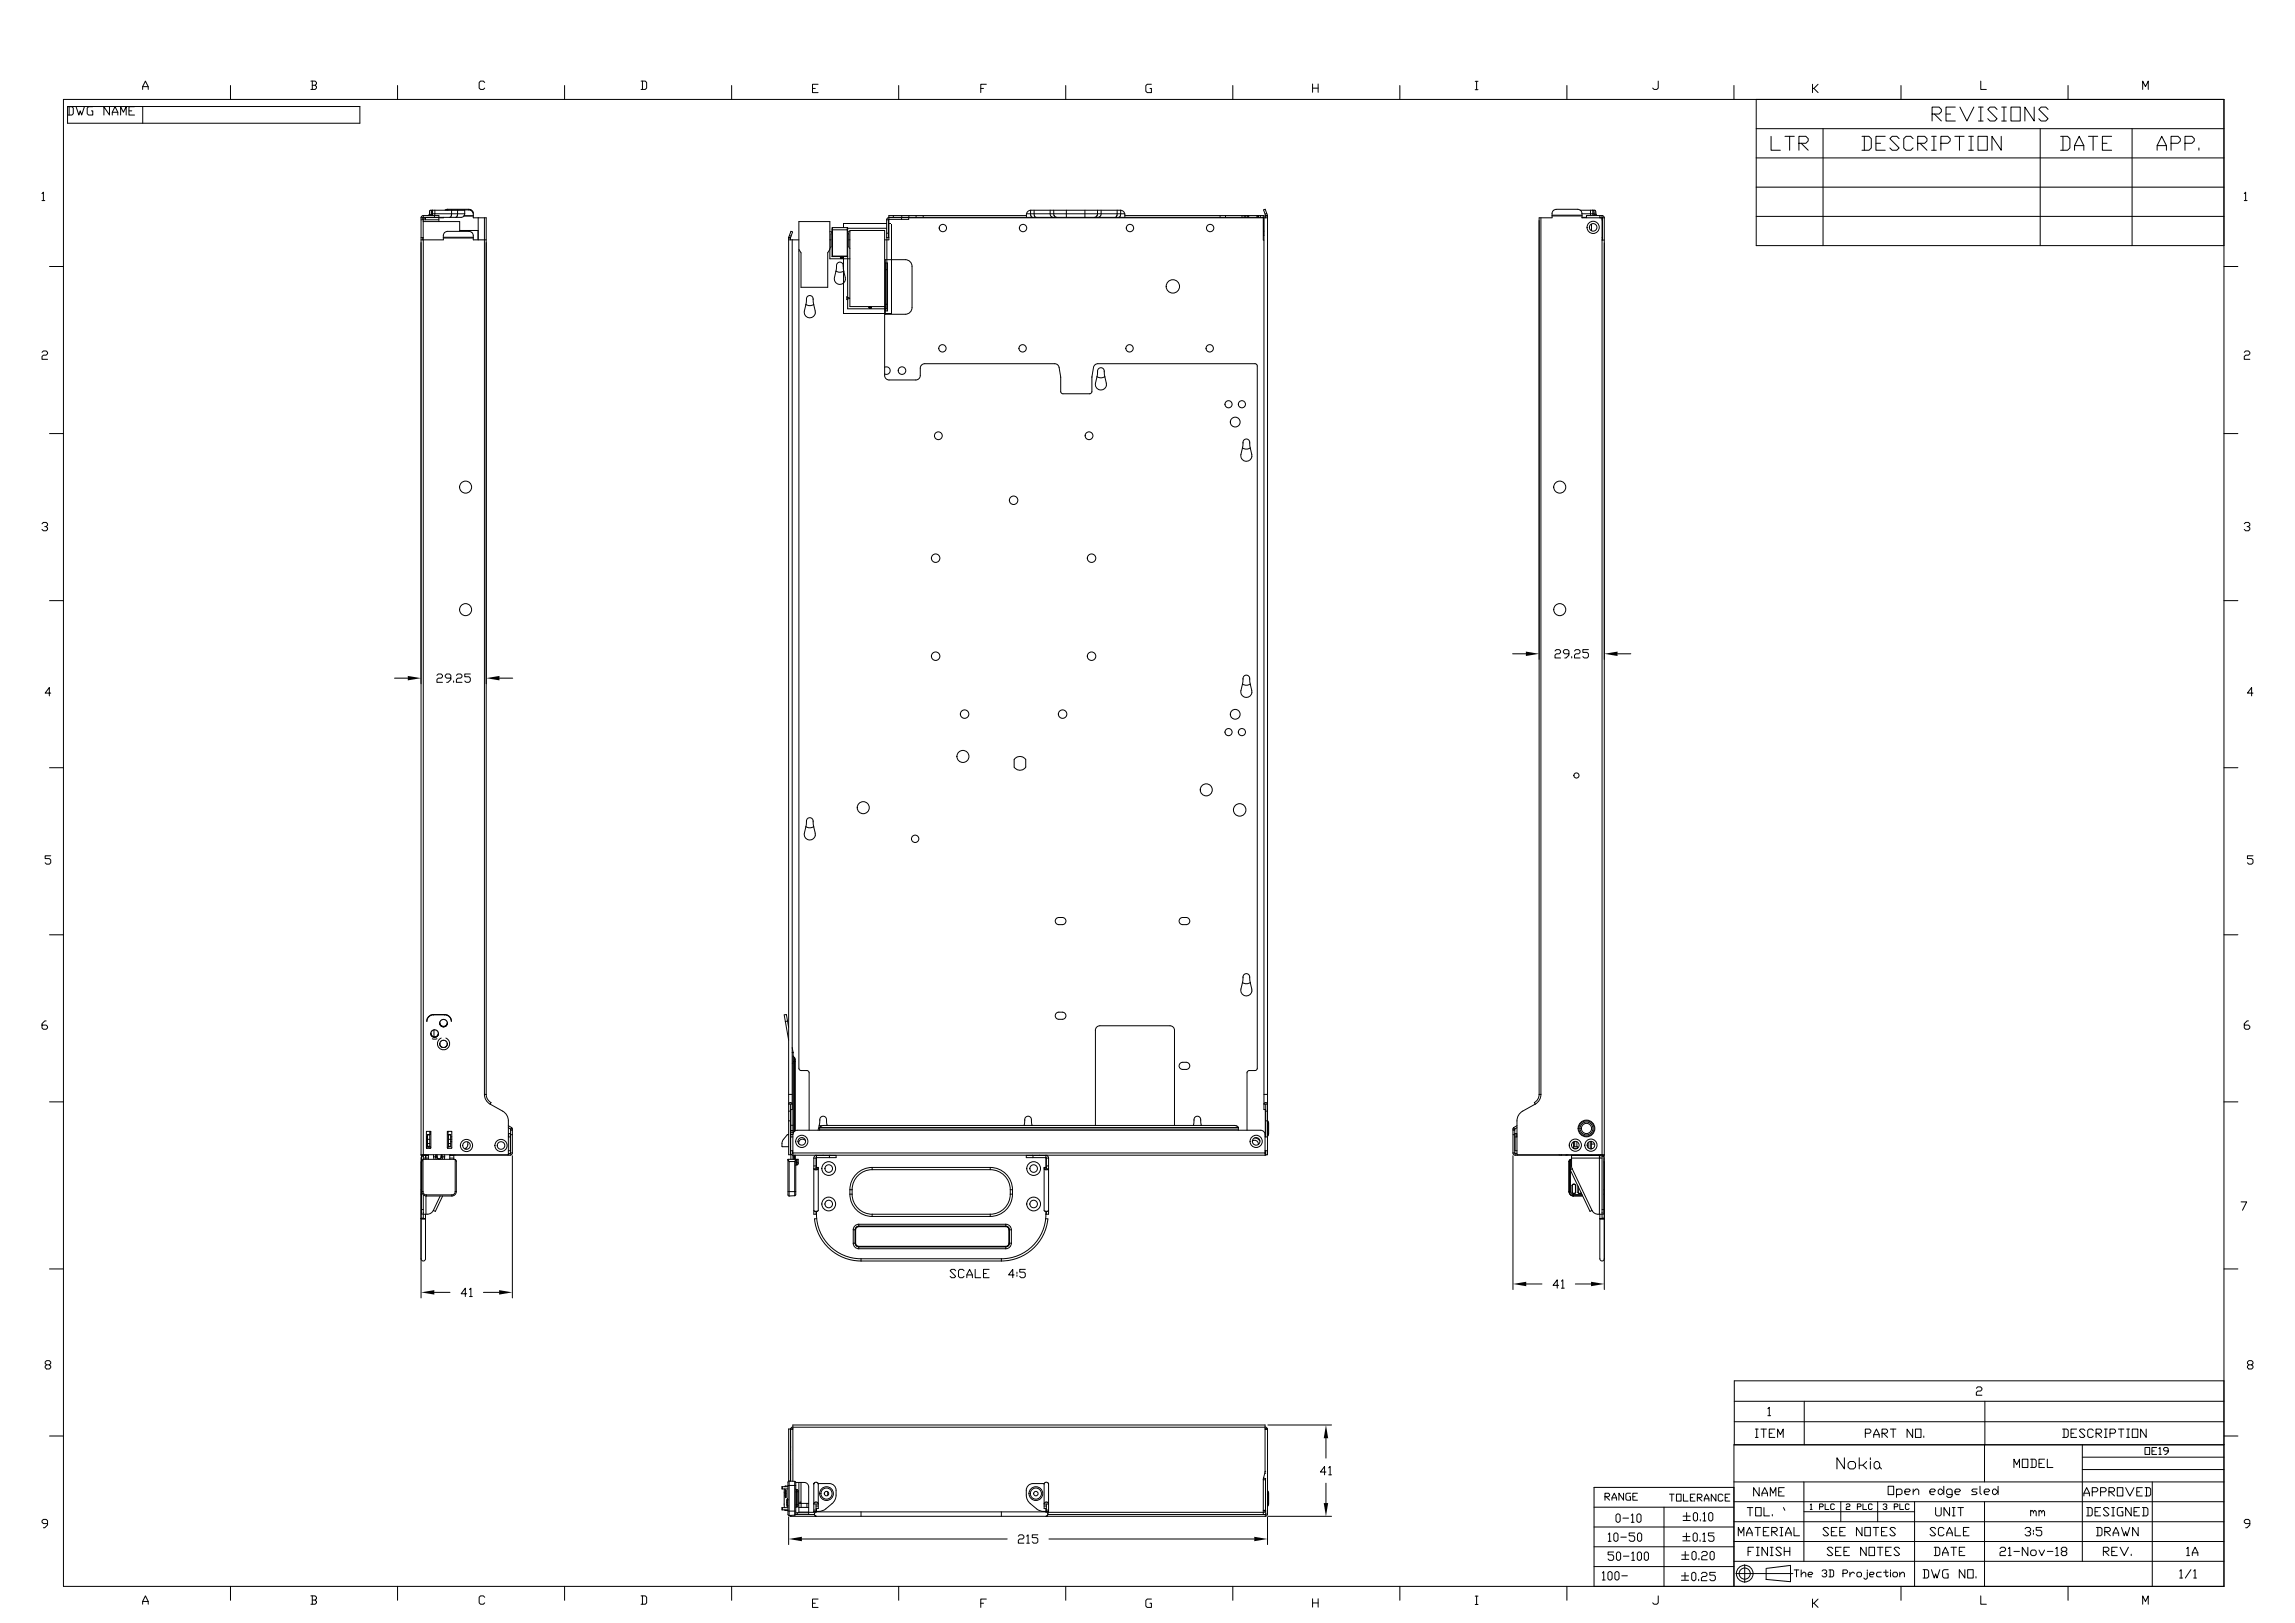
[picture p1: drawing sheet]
<svg xmlns="http://www.w3.org/2000/svg" width="841mm" height="594mm" viewBox="0 0 841 594" stroke-linecap="round" stroke-linejoin="round" font-family="sans-serif">
<g fill="none" stroke="#000" stroke-width=".37">
<path d="M23.2 36.4h791.4v544.6h-791.4zM52.3 32.8v-1.1l1-2 1 2v1.1M52.3 31.7h2M84.4 31.3v5.1M113.9 29.7h1.5l.5 .5v.5l-.5 .5 .5 .5v.5l-.5 .6h-1.5M114.4 29.7v3.1M114.4 31.2h1M145.6 31.3v5.1M177.6 30.2l-.6-.5h-1l-.5 .5v2l.5 .6h1l.6-.6M206.8 31.3v5.1M234.8 29.7h1.6l.5 .5v2l-.5 .6h-1.6M235.3 29.7v3.1"/>
<path d="M268 31.3v5.1M297.6 32.4h1M299.7 30.9h-2.1v3h2.1M329.2 31.3v5.1M359.3 32.4h1M361.3 30.9h-2v3M390.4 31.3v5.1M421.8 30.9h-1.6l-.5 .5v2l.5 .5h1.6v-1.5h-.5M451.6 31.3v5.1M480.8 30.8v3M480.8 32.3h2M482.8 30.8v3"/>
<path d="M512.8 31.3v5.1M540.4 32.8h1M540.4 29.8h1M540.9 29.8v3M574 31.3v5.1M607.4 29.7v2.5l-.5 .6h-1l-.5-.6M635.2 31.3v5.1M663.9 30.9v3M664.4 32.4l1.6 1.5M666 30.9l-1.6 1.5h-.5M696.3 31.3v5.1M725.6 29.7v3.1h2"/>
<path d="M757.5 31.3v5.1M784.9 32.8v-3.1l1 2 1-2v3.1M15.4 70.9l.5-.5v3.1M15.4 73.5h1M822.1 70.9l.5-.5v3.1M822.1 73.5h1M18.1 97.6h5.1M814.6 97.6h5.1M15.4 129.1l.5-.6h1l.5 .6v.5l-.5 .5h-1l-.5 .5v1h2M822.1 129.1l.5-.6h1l.5 .6v.5l-.5 .5h-1l-.5 .5v1h2M18.1 158.8h5.1M814.6 158.8h5.1"/>
<path d="M15.4 191.8l.5-.5h1l.5 .5v.6l-.5 .5M16.4 192.9h.5l.5 .5v.5l-.5 .5h-1l-.5-.5M822.1 191.8l.5-.5h1l.5 .5v.6l-.5 .5M823.1 192.9h.5l.5 .5v.5l-.5 .5h-1l-.5-.5M18.1 220h5.1M814.6 220h5.1M18.6 253.9h-2.1l1.6-2.1v3.1M825.3 253.9h-2.1l1.6-2.1v3.1M18.1 281.2h5.1M814.6 281.2h5.1M18.6 313.4h-2.1v1.1h1.6l.5 .5v1l-.5 .5h-1l-.6-.5M825.3 313.4h-2.1v1.1h1.6l.5 .5v1l-.5 .5h-1l-.6-.5"/>
<path d="M18.1 342.4h5.1M814.6 342.4h5.1M16.9 373.9h-.5l-1 1v1.6l.5 .5h1l.5-.5v-.5l-.5-.6h-1.5M823.6 373.9h-.5l-1 1v1.6l.5 .5h1l.5-.5v-.5l-.5-.6h-1.5M18.1 403.6h5.1M814.6 403.6h5.1M820.9 440.2h2.1l-1.6 3.1M18.1 464.8h5.1M814.6 464.8h5.1M17.1 499.9l-.6 .5v.5l.6 .5h1l.5-.5v-.5l-.5-.5h-1l-.6-.5v-.5l.6-.6h1l.5 .6v.5l-.5 .5M823.8 499.9l-.6 .5v.5l.6 .5h1l.5-.5v-.5l-.5-.5h-1l-.6-.5v-.5l.6-.6h1l.5 .6v.5l-.5 .5M18.1 525.9h5.1"/>
<path d="M814.6 525.9h5.1M17.4 558h-1.5l-.5-.5v-.5l.5-.5h1l.5 .5v1.5l-1 1h-.5M587.9 548.2h1.3l.4-.4v-.5l-.4-.4h-1.3v2.6M588.3 548.2l1.3 1.3M590.5 549.5v-.9l.8-1.7 .9 1.7v.9M590.5 548.6h1.7M591.9 555l.6-.5h.5l.5 .5v2l-.5 .5h-.5l-.6-.5zM594.5 556h2M594.7 546.9v2.6l-1.7-2.6v2.6M597.3 546.9h-1.3l-.4 .4v1.7l.4 .5h1.3v-1.3h-.5M597.5 555l.6-.5v3M597.5 557.5h1.1"/>
<path d="M598.1 548.2h.9M599.8 546.9h-1.7v2.6h1.7M600.1 554.5h.5l.5 .5v2l-.5 .5h-.5l-.5-.5v-2zM611.5 547.2h1.7M612.4 547.2v2.6M614.1 547.2h1.7v2.6h-1.7zM616.5 556.9h2.6M616.5 555.3h2.6M616.6 547.2v2.6h1.7M617.8 554v2.6M619.2 548.5h.8M620.3 554.5l.5-.5h.5l.5 .5v2l-.5 .6h-.5l-.5-.6z"/>
<path d="M620.9 547.2h-1.7v2.6h1.7M621.7 548.5h1.3l.4-.4v-.4l-.4-.5h-1.3v2.6M622.2 548.5l1.2 1.3M622.8 556.5v.6M623.8 554.5l.6-.5v3.1M623.8 557.1h1.1M624.3 549.8v-.9l.8-1.7 .9 1.7v.9M624.3 548.9h1.7M625.9 554.5l.5-.5h.5l.5 .5v2l-.5 .6h-.5l-.5-.6zM628.5 547.2v2.6l-1.7-2.6v2.6M631.1 547.7l-.4-.5h-.9l-.4 .5v1.7l.4 .4h.9l.4-.4M631.9 548.5h.9"/>
<path d="M633.6 547.2h-1.7v2.6h1.7M824.1 558h-1.5l-.5-.5v-.5l.5-.5h1l.5 .5v1.5l-1 1h-.5M586.9 576.1l.6-.5v3.1M586.9 578.7h1.1M589.1 562l.5-.5v3M589.1 564.5h1M589.5 575.6h.5l.5 .5v2.1l-.5 .5h-.5l-.5-.5v-2.1zM591.1 568.4h-2.1v1h1.6l.5 .6v1l-.5 .5h-1l-.6-.5M591.2 562l.5-.5h.5l.5 .5v2l-.5 .5h-.5l-.5-.5zM592 575.6h.6l.5 .5v2.1l-.5 .5h-.6l-.5-.5v-2.1zM592.6 568.4h.5l.5 .5v2.1l-.5 .5h-.5l-.5-.5v-2.1zM593.7 563h2"/>
<path d="M594.1 577.1h2M594.7 570h2M597.7 568.9l.5-.5v3.1M597.7 571.5h1M598.8 561.5h-2v1h1.5l.5 .5v1l-.5 .5h-1l-.5-.5M599.8 562l.5-.5h.5l.6 .5v2l-.6 .5h-.5l-.5-.5zM600.3 568.4h.5l.5 .5v2.1l-.5 .5h-.5l-.5-.5v-2.1zM602.8 568.4h.5l.5 .5v2.1l-.5 .5h-.5l-.5-.5v-2.1zM615.9 578.8h2.6M615.9 577.2h2.6M616 571.1h2.6M616 569.5h2.6"/>
<path d="M616.4 564.4h2.7M616.4 562.8h2.7M617.2 575.9v2.6M617.3 568.2v2.6M617.7 561.5v2.6M619.7 576.4l.5-.5h.5l.5 .5v2l-.5 .5h-.5l-.5-.5zM620.2 562l.5-.5h.5l.5 .5v2l-.5 .5h-.5l-.5-.5zM620.3 568.2h.5l.5 .5v2.1l-.5 .5h-.5l-.5-.5v-2.1zM622.2 578.4v.5M622.3 570.8v.5M622.7 564v.5M623.2 576.4l.6-.5h1l.5 .5v.5l-.5 .5h-1l-.6 .5v1h2.1"/>
<path d="M623.3 568.7l.5-.5h1.1l.5 .5v.5l-.5 .6h-1.1l-.5 .5v1h2.1M623.8 562l.5-.5v3M623.8 564.5h1M626.4 568.7l.5-.5h.5l.5 .5v2.1l-.5 .5h-.5l-.5-.5zM627.8 561.5h-2v1h1.5l.5 .5v1l-.5 .5h-1l-.5-.5M628.3 575.9h-2v1h1.5l.5 .5v1l-.5 .5h-1l-.5-.5M635.8 576.3h20.9M639.1 573.1v6.5M646.9 574.4v4.1M647.1 574.4l8.8-1.1v6l-9-.8M52.3 587.6v-1.1l1-2 1 2v1.1M52.3 586.5h2"/>
<path d="M84.4 581v5.1M113.9 584.5h1.5l.5 .5v.5l-.5 .5 .5 .5v.5l-.5 .6h-1.5M114.4 584.5v3.1M114.4 586h1M145.6 581v5.1M177.6 585l-.6-.5h-1l-.5 .5v2l.5 .6h1l.6-.6M206.8 581v5.1M234.8 584.5h1.6l.5 .5v2l-.5 .6h-1.6M235.3 584.5v3.1M268 581v5.1M297.6 587.2h1M299.7 585.7h-2.1v3h2.1"/>
<path d="M329.2 581v5.1M359.3 587.2h1M361.3 585.7h-2v3M390.4 581v5.1M421.8 585.7h-1.6l-.5 .5v2l.5 .5h1.6v-1.5h-.5M451.6 581v5.1M480.8 585.6v3M480.8 587.1h2M482.8 585.6v3M512.8 581v5.1M540.4 587.6h1M540.4 584.6h1"/>
<path d="M540.9 584.6v3M574 581v5.1M607.4 584.5v2.5l-.5 .6h-1l-.5-.6M663.9 585.7v3M664.4 587.2l1.6 1.5M666 585.7l-1.6 1.5h-.5M696.3 581v5.1M725.6 584.5v3.1h2M757.5 581v5.1M784.9 587.6v-3.1l1 2 1-2v3.1"/>
<circle cx="639.1" cy="576.3" r="2.04"/>
<circle cx="639.1" cy="576.3" r="3.1"/>
</g>
<path d="M464.4 521.9h23.3M485.7 539.1h-2l1.5-2v3.1M485.7 526.8v7.2M486.7 537.6l.5-.5v3.1M464.5 555.4h23.2M485.7 543.2v7.3M486.7 540.2h1" fill="none" stroke="#000" stroke-width=".37"/>
<path d="M485.7 521.9l.8 4.9h-1.6zM484.9 550.5h1.6l-.8 4.9z" fill="#000"/>
<g fill="none" stroke="#000" stroke-width=".37">
<path d="M154.2 88.9v161.5M178.1 88.9v161.5M563.8 80.8v160.7M587.7 88.9v152.6M554.1 239.5h4.8M569.6 238.4l.5-.5h1l.5 .5v.5l-.5 .6h-1l-.5 .5v1h2M574.7 239.5h-1.5l-.5-.6v-.5l.5-.5h1l.5 .5v1.6l-1 1h-.5M576.7 238.4l.6-.5h1l.5 .5v.5l-.5 .6h-1l-.6 .5v1h2.1M581.8 237.9h-2v1h1.5l.5 .6v1l-.5 .5h-1l-.5-.5M592.5 239.5h4.9M144.5 248.4h4.9M160 247.4l.6-.6h1l.5 .6v.5l-.5 .5h-1l-.6 .5v1h2.1"/>
<path d="M165.1 248.4h-1.5l-.5-.5v-.5l.5-.6h1l.5 .6v1.5l-1 1h-.5M166.2 249.4v.5M167.2 247.4l.5-.6h1l.5 .6v.5l-.5 .5h-1l-.5 .5v1h2M172.3 246.8h-2.1v1.1h1.6l.5 .5v1l-.5 .5h-1l-.6-.5M183 248.4h4.8M575.7 240.5v.5M154.2 424v51.4M187.7 423.3v52.1M554.2 423.3v49M587.7 424v48.3M159.1 473.3h5.7M171 473.8h-2.1l1.5-2v3.1"/>
<path d="M172 472.3l.5-.5v3.1M172 474.9h1M177.1 473.3h5.7M559.1 470.3h5.7M570.9 470.8h-2l1.5-2.1v3.1M572 469.2l.5-.5v3.1M572 471.8h1M577.1 470.3h5.7M288.9 555.6v10.1M464.3 555.6v10.1M293.7 563.7h75.2M373 562.6l.5-.5h1.1l.5 .5v.6l-.5 .5h-1.1l-.5 .5v1h2.1"/>
<path d="M376.1 562.6l.5-.5v3.1M376.1 565.2h1M380.2 562.1h-2.1v1.1h1.5l.6 .5v1l-.6 .5h-1l-.5-.5M384.2 563.7h75.2"/>
</g>
<path d="M558.9 238.6l4.9 .9-4.9 .8zM587.7 239.5l4.8-.9v1.7zM149.4 247.6l4.8 .8-4.8 .8zM178.1 248.4l4.9-.8v1.6zM154.2 473.3l4.9-.8v1.6zM182.8 472.5l4.9 .8-4.9 .8zM554.2 470.3l4.9-.8v1.6zM582.8 469.5l4.9 .8-4.9 .8zM288.9 563.7l4.8-.8v1.6zM459.4 562.9l4.9 .8-4.9 .8z" fill="#000"/>
<g fill="none" stroke="#000" stroke-width=".37">
<path d="M24.7 39h107.1v6.1h-107.1zM24.8 39.1h1.5l.5 .5v2l-.5 .5h-1.5M25.3 39.1v3M27.9 39.1l1 3 .5-1.5 .5 1.5 1-3M34 39.1h-1.5l-.6 .5v2l.6 .5h1.5v-1.5h-.5M40.1 39.1v3l-2-3v3M49.3 39.1h-2.1v3h2.1M52.3 39v6.1M643.3 36.4h171.3v53.6h-171.3zM716.2 39.2h-3.4v5.1h3.4M717.9 39.2l2.6 5.1 2.5-5.1M724.7 39.2h1.7"/>
<path d="M725.6 39.2v5.1M733.2 39.2h1.7M734.1 39.2v5.1M736.6 39.2h3.4v5.1h-3.4zM745.1 39.2v5.1l-3.4-5.1v5.1M41.1 42.1v-1l1-2 1.1 2v1M41.1 41.1h2.1M44.2 42.1v-3l1 2 1-2v3M47.2 40.6h1.1M643.3 47.1h171.3M643.3 57.8h171.3M648.8 49.9v5.1h3.3"/>
<path d="M653.8 49.9h3.4M655.5 49.9v5.1M658.9 52.5h2.6l.8-.9v-.8l-.8-.9h-2.6v5.1M659.8 52.5l2.5 2.5M667.8 47.1v42.9M682.1 49.9h2.5l.9 .9v3.4l-.9 .8h-2.5M682.9 49.9v5.1M687.2 52.5h1.7M690.6 49.9h-3.4v5.1h3.4M695.7 50.8l-.9-.9h-1.7l-.8 .9 3.4 3.4-.9 .8h-1.7l-.8-.8M700.8 50.8l-.9-.9h-1.7l-.8 .9v3.4l.8 .8h1.7l.9-.8M702.5 52.5h2.5l.9-.9v-.8l-.9-.9h-2.5v5.1"/>
<path d="M703.3 52.5l2.6 2.5M707.6 49.9h1.7M707.6 55h1.7M707.7 41.8h2.6l.8-.9v-.8l-.8-.9h-2.6v5.1M708.4 49.9v5.1M708.6 41.8l2.5 2.5M711 52.5h2.5l.9-.9v-.8l-.9-.9h-2.5v5.1M712.8 41.8h1.7M716.1 49.9h3.4M717.8 49.9v5.1M721.2 49.9h1.7M721.2 55h1.7"/>
<path d="M722 49.9v5.1M724.6 49.9h3.4v5.1h-3.4zM724.7 44.3h1.7M731.5 40.1l-.8-.9h-1.7l-.9 .9 3.4 3.4-.8 .8h-1.7l-.9-.8M733.1 49.9v5.1l-3.4-5.1v5.1M733.2 44.3h1.7M747.3 47.1v42.9M750.2 40.1l-.8-.9h-1.7l-.9 .9 3.4 3.4-.8 .8h-1.7l-.9-.8M754.8 49.9h2.6l.8 .9v3.4l-.8 .8h-2.6M755.7 49.9v5.1M759.9 55v-1.7l1.7-3.4 1.7 3.4v1.7M759.9 53.3h3.4"/>
<path d="M765 49.9h3.4M766.7 49.9v5.1M770.1 52.5h1.7M773.5 49.9h-3.4v5.1h3.4M781 47.1v42.9M790.2 55v-1.7l1.7-3.4 1.7 3.4v1.7M790.2 53.3h3.4M795.3 52.5h2.5l.9-.9v-.8l-.9-.9h-2.5v5.1M800.4 52.5h2.5l.9-.9v-.8l-.9-.9h-2.5v5.1M805.5 54.2v.8M643.3 68.5h171.3M643.3 79.3h171.3"/>
<path d="M635.3 513.2h179.3M647.6 516l.5-.6v3.1M647.6 518.5h1M660.9 513.2v16M723.9 508.5l.6-.5h1l.5 .5v.5l-.5 .5h-1l-.6 .5v1h2.1M727.1 513.2v16M635.3 529.2v-23.5h179.3v75.3h-230.7v-36.2h51.3M635.3 520.7h179.3M643 526.5h1M643 523.4h1M643.5 523.4v3.1M645 523.4h2.1"/>
<path d="M646.1 523.4v3.1M648.1 524.9h1M650.1 523.4h-2v3.1h2M651.2 526.5v-3.1l1 2 1-2v3.1M675.6 533.9v4.1l-2.7-4.1v4.1M677.6 535.3h1.4l.7 .7v1.3l-.7 .7h-1.4l-.6-.7v-1.3zM681 533.9v4.1M682.4 536.6l1.4 1.4M683.3 524.9h1.5l.5-.5v-.5l-.5-.5h-1.5v3.1M683.8 535.3l-1.4 1.3h-1.4M685.1 533.9v.7M685.1 535.3v2.7"/>
<path d="M686.3 526.5v-1.1l1.1-2 1 2v1.1M686.3 525.4h2.1M688.5 537.3l-.7 .7h-.6l-.7-.7v-1.3l.7-.7h.6l.7 .7v1.3l.7 .7M689.4 524.9h1.5l.5-.5v-.5l-.5-.5h-1.5v3.1M689.9 524.9l1.5 1.6M692.5 523.4h2M693.5 523.4v3.1M700.6 523.4v3.1l-2-3.1v3.1M701.6 523.4h2.1v3.1h-2.1zM704.7 526v.5M726.9 529.2v13.6M737.7 537.5v-3.1l1 2.1 1.1-2.1v3.1"/>
<path d="M740.8 534.4h2v3.1h-2zM743.8 534.4h1.6l.5 .5v2.1l-.5 .5h-1.6M744.3 534.4v3.1M746.9 536h1M748.9 534.4h-2v3.1h2M749.9 534.4v3.1h2.1M755.6 523.4h1.5l.5 .5v2.1l-.5 .5h-1.5M756.1 523.4v3.1M758.6 524.9h1M760.7 523.4h-2.1v3.1h2.1M762.8 529.2v42.6M762.8 533.7h51.8"/>
<path d="M762.8 538.2h51.8M763.7 523.9l-.5-.5h-1l-.5 .5 2 2.1-.5 .5h-1l-.5-.5M766.8 523.9l-.5-.5h-1.1l-.5 .5v2.1l.5 .5h1.1l.5-.5M767.8 524.9h1.5l.5-.5v-.5l-.5-.5h-1.5v3.1M768.3 524.9l1.5 1.6M770.9 526.5h1M770.9 523.4h1M771.4 523.4v3.1M772.9 524.9h1.5l.5-.5v-.5l-.5-.5h-1.5v3.1M776 523.4h2M777 523.4v3.1M779 526.5h1"/>
<path d="M779 523.4h1M779.5 523.4v3.1M781.1 523.4h2v3.1h-2zM785.7 530.2h1.7v2.5h-1.7zM786.2 523.4v3.1l-2.1-3.1v3.1M788.3 531.4h.8M790 530.2h-1.7v2.5h1.7M790.8 530.6l.5-.4v2.5M790.8 532.7h.9M794.2 531.4h-1.2l-.5-.4v-.4l.5-.4h.8l.4 .4v1.3l-.8 .8h-.4M814.6 529.2h-179.4v51.8M583.9 552h51.3"/>
<path d="M583.9 559.3h51.3M609.5 552v29M635.2 542.8h179.4M635.2 550h179.4M635.2 557.3h179.4M640 552.1h2.1M641 552.1v3.1M642.9 559.4h2M643.1 552.1h2v3.1h-2zM643.9 559.4v3.1M644.4 544.9v3l-2-3v3M645.4 547.9v-1l1-2 1.1 2v1"/>
<path d="M645.4 546.9h2.1M646.1 552.1v3.1h2.1M648 559.4h-2.1v3.1h2.1M648.5 547.9v-3l1 2 1-2v3M649.2 554.7v.5M651.5 546.4h1.1M652 559.4h1.1M652.6 559.4v3.1M653.3 552.1l.5 1.1M653.6 544.9h-2.1v3h2.1M657.1 559.4v3.1h2.1M660.8 553.7h40.5"/>
<path d="M660.8 542.8v29M663.1 551.2l.4-.4v2.1M663.1 552.9h.7M666.5 551.8h1l.4-.6-.4-.4h-1v2.1M668.6 550.8v2.1h1.3M669.8 559.9l-.5-.5h-1l-.5 .5 2 2.1-.5 .5h-1l-.5-.5M672 551.2l-.4-.4h-.7l-.3 .4v1.3l.3 .4h.7l.4-.4M672.9 559.4h-2.1v3.1h2.1M674.3 550v7.3M675.9 559.4h-2v3.1h2M676.3 551.2l.3-.4h.7l.3 .4-.3 .6h-.7l-.3 .4v.7h1.3M680.4 551.8h1l.3-.6-.3-.4h-1v2.1"/>
<path d="M682.1 559.4v3.1l-2.1-3.1v3.1M682.4 550.8v2.1h1.4M683.1 559.4h2v3.1h-2zM685.8 551.2l-.3-.4h-.7l-.4 .4v1.3l.4 .4h.7l.3-.4M686.1 559.4h2.1M687.2 559.4v3.1M687.8 550v7.3M689.8 551.2l.3-.4h.7l.4 .4-.4 .6M690.5 551.8l.7 .4-.4 .7h-.7l-.3-.4M691.2 559.4h-2v3.1h2M691.6 544.3h2.1v3.1h-2.1zM693.9 551.8h1l.3-.6-.3-.4h-1v2.1"/>
<path d="M694.3 559.9l-.5-.5h-1l-.5 .5 2 2.1-.5 .5h-1l-.5-.5M694.7 545.9l.5-.5h1l.5 .5v1l-.5 .5h-1.5M694.7 545.4v3M695.9 550.8v2.1h1.4M697.7 546.4h1.6l.5-.5-.5-.5h-1l-.6 .5v1l.6 .5h1M699.3 551.2l-.3-.4h-.7l-.3 .4v1.3l.3 .4h.7l.3-.4M700.8 546.4l1-1h.5l.5 .5v1.5M700.8 545.4v2M701.3 550v31M706.9 546.4h1.6l.5-.5-.5-.5h-1.1l-.5 .5v1l.5 .5h1.1M709 552.1v2.6l.5 .5h1.1l.5-.5v-2.6M709 559.9l-.5-.5h-1l-.5 .5 2 2.1-.5 .5h-1l-.5-.5"/>
<path d="M710 545.9l.5-.5h.5l1 1-1 1h-.5l-.5-.5zM712 544.3v3.1M712.1 559.9l-.5-.5h-1l-.6 .5v2.1l.6 .5h1l.5-.5M714.1 552.1v3.1l-2-3.1v3.1M715.1 547.4h-1.5l-.6-.5v-1l.6-.5h1l.5 .5v2l-.5 .5h-1l-.6-.5M715.1 555.2h1.1M715.1 552.1h1.1M715.7 552.1v3.1M716.1 546.4h1.5l.5-.5-.5-.5h-1l-.5 .5v1l.5 .5h1M716.2 559.4v3.1h2M717.2 552.1h2M718.2 552.1v3.1"/>
<path d="M721.3 559.4h-2.1v3.1h2.1M724.3 545.4h-1.6l-.5 .5 .5 .5h1.1l.5 .5-.5 .5h-1.6M725.3 544.3v2.6l.5 .5M726.8 546.4h1.5l.6-.5-.6-.5h-1l-.5 .5v1l.5 .5h1M726.9 550v31M729.9 545.9l.5-.5h.5l1 1-1 1h-.5l-.5-.5zM731.9 544.3v3.1M741.8 559.9l.5-.5h1l.5 .5v.6l-.5 .5M743.8 553.7l.5-.5 .6 .5v.5M743.8 553.2v2M744.9 553.7l.5-.5 .5 .5v1.5M746.9 553.7l.5-.5 .5 .5v.5"/>
<path d="M746.9 553.2v2M747.9 553.7l.5-.5 .5 .5v1.5M747.9 559.4h-2v1.1h1.5l.5 .5v1l-.5 .5h-1l-.5-.5M763.3 547.9v-1l1.1-2 1 2v1M763.3 546.9h2.1M764.4 552.1h1.5l.5 .6v2l-.5 .5h-1.5M764.9 552.1v3.1M766.4 546.4h1.5l.5-.5v-.5l-.5-.5h-1.5v3M767.4 553.7h1M767.9 559.4h1.6l.5 .5v2.1l-.5 .5h-1.6M768.4 559.4v3.1M769.5 546.4h1.5l.5-.5v-.5l-.5-.5h-1.5v3"/>
<path d="M769.5 552.1h-2.1v3.1h2.1M772.5 546.4h1.5l.6-.5v-.5l-.6-.5h-1.5v3M772.5 552.7l-.5-.6h-1l-.5 .6 2 2-.5 .5h-1l-.5-.5M773 546.4l1.6 1.5M773.5 555.2h1.1M773.5 552.1h1.1M774 552.1v3.1M775.6 544.9h2v3h-2zM777.1 559.4l1 3.1 .5-1.5 .5 1.5 1.1-3.1M777.6 552.1h-1.5l-.5 .6v2l.5 .5h1.5v-1.5h-.5M778.6 544.9l1.6 3 1.5-3M780.7 552.1v3.1l-2.1-3.1v3.1"/>
<path d="M781.7 553.7h1M782.7 546.4h1M783.2 559.4v3.1l-2-3.1v3.1M783.7 552.1h-2v3.1h2M784.8 544.9h-2.1v3h2.1M784.8 552.1h1.5l.5 .6v2l-.5 .5h-1.5M785.3 552.1v3.1M785.8 544.9h1.5l.5 .5v2l-.5 .5h-1.5M786.3 544.9v3M788.4 542.8v38.2M583.9 566.5h51.3M583.9 573.8h51.3"/>
<path d="M635.2 564.6h179.4M635.2 571.8h179.4M636.7 562.5v-3.1l1.1 2.1 1-2.1v3.1M639.8 562.5v-1l1-2.1 1 2.1v1M639.8 561.5h2M640.3 568.2h1M642.4 566.7h-2.1v3M643.4 569.7h1M643.4 566.7h1M643.9 566.7v3M645.9 561h1M647.5 566.7v3l-2.1-3v3"/>
<path d="M648.5 569.7h1M648.5 566.7h1M649 561h1.5l.5-.5v-.6l-.5-.5h-1.5v3.1M649 566.7v3M649.5 561l1.5 1.5M652 562.5h1.1M652.6 567.2l-.6-.5h-1l-.5 .5 2.1 2-.6 .5h-1l-.5-.5M653.6 568.2h2M653.6 566.7v3M654.1 562.5v-1l1-2.1 1 2.1v1M654.1 561.5h2M655.6 566.7v3"/>
<path d="M657.2 575h1.7M658.1 575v2.5M659.8 576.7l.8-.9h.5l.4 .5v1.2M659.8 575v2.5M662.3 576.7h1.3l.4-.4-.4-.5h-.8l-.5 .5v.8l.5 .4h.8M667.4 575.4l.5-.4h.8l.4 .4v.4l-.4 .5M668.3 576.3h.4l.4 .4v.4l-.4 .4h-.8l-.5-.4M670 575h1.3l.4 .4v1.7l-.4 .4h-1.3M670.4 575v2.5M670.8 561h1.1M671.4 567.2l-.6-.5h-1l-.5 .5 2.1 2-.6 .5h-1l-.5-.5M672.4 568.2h1"/>
<path d="M673.9 561h1M674.4 566.7h-2v3h2M675.1 576.3h1.2l.5-.5v-.4l-.5-.4h-1.2v2.5M675.4 568.2h1.1M677.5 566.7h-2.1v3h2.1M677.6 575.8v1.7M679.3 576.3l-.4-.5h-.4l-.9 .9M680.2 576.3l.4-.5h.8l.5 .5v.8l-.5 .4h-.8l-.4-.4zM683.6 566.7v3l-2-3v3M684 575.8v2.2l-.4 .4h-.5l-.4-.4M684 575v.4M684.6 566.7h2.1v3h-2.1z"/>
<path d="M684.8 576.7h1.3l.4-.4-.4-.5h-.8l-.5 .5v.8l.5 .4h.8M687.7 566.7h2M688.7 566.7v3M689.1 575.8h-1.3l-.4 .5v.8l.4 .4h1.3M689.2 561h1M689.9 575.8h1.7M690.7 568.2h1.1M690.8 575v2.1l.4 .4 .4-.4M692.5 575v.4M692.5 575.8v1.7M692.8 566.7h-2.1v3h2.1M693.3 576.3l.5-.5h.8l.4 .5v.8l-.4 .4h-.8l-.5-.4z"/>
<path d="M695.8 567.2l-.5-.5h-1l-.5 .5 2 2-.5 .5h-1l-.5-.5M695.9 576.7l.8-.9h.5l.4 .5v1.2M695.9 575.8v1.7M704.4 574.9h1.6l.5 .5v2.1l-.5 .5h-1.6M704.9 574.9v3.1M707.5 574.9l1 3.1 .5-1.6 .5 1.6 1.1-3.1M708.5 566.7h1.5l.6 .5v2l-.6 .5h-1.5M709 566.7v3M711.6 569.7v-1l1-2 1 2v1M711.6 568.7h2M713.1 562.5v-1l1-2.1 1 2.1v1M713.1 561.5h2"/>
<path d="M713.6 574.9h-1.5l-.5 .5v2.1l.5 .5h1.5v-1.6h-.5M714.6 566.7h2.1M715.7 566.7v3M717.7 568.2h1M719.2 561h1M719.7 566.7h-2v3h2M719.7 574.9v3.1l-2-3.1v3.1M720.8 574.9h2v3.1h-2zM723.8 577.5v.5M732.6 567.2l.5-.5h1l.6 .5v.5l-.6 .5h-1l-.5 .5v1h2.1M735.7 567.2l.5-.5v3M735.7 569.7h1"/>
<path d="M737.7 568.2h2.1M742.8 561h.5l.5 .5v.5l-.5 .5h-1l-.5-.5M742.8 566.7v3l-2-3v3M744.3 567.7h1.1l.5 .5v1l-.5 .5h-1.1l-.5-.5v-1zM744.9 560.5v.5M744.9 561.5v.5M746.9 567.7l1 2 1-2M749.9 568.2h2.1M753 567.2l.5-.5v3M753 569.7h1M755.6 568.2l-.6 .5v.5l.6 .5h1l.5-.5v-.5l-.5-.5h-1l-.6-.5v-.5l.6-.5h1l.5 .5v.5l-.5 .5M770.5 568.2h1.5l.5-.5v-.5l-.5-.5h-1.5v3"/>
<path d="M771 561h1.5l.5-.5v-.6l-.5-.5h-1.5v3.1M771 568.2l1.5 1.5M771.5 561l1.5 1.5M773.5 568.2h1.1M774 562.5v-1l1.1-2.1 1 2.1v1M774 561.5h2.1M775.6 566.7h-2.1v3h2.1M776.6 566.7l1.5 3 1.6-3M780.7 569.2v.5M798.5 575.4l.5-.5v3.1M798.5 578h1M801 567.2l.5-.5v3"/>
<path d="M801 569.7h1M802.5 574.9l-2 3.1M803 569.7v-1l1.1-2 1 2v1M803 568.7h2.1M803.6 575.4l.5-.5v3.1M803.6 578h1"/>
</g>
<path d="M350.1 465.4l-.5-.5h-1.1l-.5 .5 2.1 2.1-.5 .5h-1.1l-.5-.5M353.1 465.4l-.5-.5h-1l-.5 .5v2.1l.5 .5h1l.5-.5M354.2 468v-1l1-2.1 1 2.1v1M354.2 467h2M357.2 464.9v3.1h2.1M360.3 466.4h1M362.3 464.9h-2v3.1h2M371.5 467h-2l1.5-2.1v3.1M372.5 465.9v.5M372.5 467v.5M375.6 464.9h-2.1v1h1.6l.5 .5v1.1l-.5 .5h-1.1l-.5-.5" fill="none" stroke="#000" stroke-width=".37"/>
<g fill="none" stroke="#000" stroke-width=".37">
<path d="M154.2 79.8h.7M154.2 79.8v343.1M154.9 79.8v.7M155 79h5.8v2.2M155 79v.6M155 79l-.5 .2-.3 .6M155 79.6l-.1 .2M155.9 79.8l-.8 .4-.1 1M157.3 78.3l-.2 .5-.4 .2M157.3 78.3l-.1 .3h.7M157.3 77.8v.5M157.4 77.3l-.1 .5"/>
<path d="M157.9 78.6l-.1 .3M158 78.3h12.2M158 78.3l-.1 .3M158 77.8v.5M158.3 77h-.7l-.2 .4M158.4 77l-.4 .8M158.4 77l-.1 2M158.4 77h11.8v1.3M158.5 77h-.1M159.3 77l-.2 2.6M160.8 79.7h-4.9v.8M162.4 79.6l-1.6 .2"/>
<path d="M164 76.9l-.6 .1M164 76.7h7.7M164 76.7v.2h7.7M164 76.7l-1 .3M165.4 78.8l-.7 .8M165.4 77v1.8M167.6 78.8l-.7 .8M167.6 77v1.8M169.9 79.1h3.5M170 79h3.4M170.2 78.3l-.5 1.1-.8 .2h-13.9M171.7 76.7a1.52 1.52 0 0 1 1.5 .9"/>
<path d="M171.7 76.7v.2M171.7 76.9l1.1 .4M172.9 77.3l.4 .7 .1 1.8h4.7v321M173.2 77.6l.2 .6M175.2 79.8v8M177.4 79.8v321M325.6 79.6l137.3 .2M327.2 79v.6M330.2 79.7v.6M330.3 79v.6M332.9 79.8h129.8M332.9 79v.6"/>
<path d="M335.6 79v.6M338.2 79v.6M376 79.6l.2-1.8 .6-.6 .8-.2h32.8l.8 .2 .6 .6 .2 1.8M376 79h-50.4v8.8h-1.6M376 78.3h36M377.5 77v1.8M377.6 78.8l.1 .5M377.7 79.2l.5 .4M378.8 77v1.8M378.9 78.8l.1 .5M379 79.2l.3 .4M379.4 79.6h.1"/>
<path d="M384.7 77v1.8l.5 .6M385.2 79.4l.6 .2M386 77l.1 1.9M386.1 78.9l.4 .5M386.5 79.4l.6 .2M390.6 77v2.6M397.4 77v2.6M401.5 79.4l-.6 .2M401.8 79.1l-.4 .3M401.9 79l-.1 .1M401.9 78.9v.1M402 77l-.1 1.9"/>
<path d="M402.8 79.4l-.6 .2M403.3 77v1.8l-.5 .6M409 79.2l-.5 .4M409.1 79l-.1 .3M409.2 78.8l-.1 .2M409.2 77v1.8M410.3 79.2l-.5 .4M410.4 79l-.1 .3M410.5 78.8l-.1 .2M410.5 77l-.1 1.8M412 79h50.7M446.9 79v.6"/>
<path d="M448.9 79v.6M455 79v.6M455.7 79v.6M456.2 79v.6M456.8 79v.6M457.1 79v.6M457.4 79v.6M460.4 79v.6M460.7 79v.6M461 79v.6M461.7 79v.6M462.7 79v8.9h.3"/>
<path d="M462.7 79l.6 .2 .3 .6M462.9 79.8l.1 6.5M462.9 79.8h1.4M463 79.8v326.6h.6M463.6 79v.1M463.6 79.1v.7M463.6 79.1h.7M464 78.2l-.6 .2M464.2 78.8l-.7-2.1-.7 .2 .8 2.1M464.2 78.8l-.6 .2M464.2 78.8l.1 .3M464.3 79.1v343.8h-.7v-1.4"/>
<path d="M564.4 79.8v321M568.5 79.1h11M568.5 78.8h11M578.9 77h5.2M579.5 79.6h1.6M579.5 78.3h4.4M582.6 77l.1 2M583.4 77h.1M583.4 77l.2 2M583.4 77l.2 .1M583.6 77l.3 .8M583.9 77.8v.5"/>
<path d="M583.9 78.3v.3M583.9 78.6l.2 .3M584.1 77l.4 .2 .1 .6M584.5 78.3l.1 .3h-.7M584.5 77.8l.1 .5M584.6 78.3l.1 .5 .5 .2M586 79.8h-6.5v-1.6a1.52 1.52 0 0 0-1.6-1.5h-7.7a1.58 1.58 0 0 0-1.7 1.5v1.6h-4.7v321M586 79.6h.8M586 79v.8M586 79.8l.6 .2 .2 .6v342.3M586.8 79h-5.7v.8M586.8 79v.6"/>
<path d="M586.8 79l.6 .2 .3 .6M586.8 79.6l.2 .2M587 79.8h.7M587 79.8v8.1M587.7 79.8v343.1M154.2 87h.8M154.2 80.5h6.6M154.9 87v.8M155 87.8v335.1M162.4 87.2h11M162.4 86.9h11M162.9 85.2l-.5 .8v1.8h-8.2"/>
<path d="M162.9 85.2l1.1-.5h7.7l1.1 .5M172.9 85.2l.4 .8 .1 1.8h4.7M288.9 87.2v335.7h.8M288.9 87.8h3.7M288.9 87.2h.6M288.9 86.9v.3M288.9 86.9l.8-2.2 .6 .3-.8 2.1M288.9 86.9l.6 .2M289.2 86.3l.6 .2M289.5 87.2v.6M289.5 87.1v.1M290.2 87.8v318.6h-.7"/>
<path d="M304 87.8h.4M306.2 99.3l1.4 .4 1.5-.4M310.9 87.8h.4M324.3 95.1l7.9 .1 1 .4 .6 .9 .3 1.1v15l-.3 1.1-1.1 1.1-1.1 .3h-7.3zM324.3 96.3h.8v17.6h-.8M324.5 96.3v17.6M324.5 98.8h.6M324.8 80.5v6.5h.8M324.8 85.4h.6M324.8 80.5h.8M324.8 80.5l.2-.6 .6-.2h7.3v.6l-7.4 .1-.1 6.6M462.9 84.7h.1"/>
<path d="M586.8 87.9h.9M586.8 87.8h.2M586.8 87h.2M586.8 80.5h.2M298.1 111.5l-1.5 .5-1.4-.5M324.5 111.4h.6M324 134.5a1.39 1.39 0 0 1 2.1 1.2 1.39 1.39 0 0 1-2.1 1.3M404.7 137.9l-1.4 .5-1.5-.5M458 164l-1.5 .5-1.4-.5M455.1 250.5l1.4 .5 1.5-.5M298.1 302.7l-1.5 .5-1.4-.5M458 359.9l-1.5 .4-1.4-.4"/>
<path d="M157.8 378.4a1.39 1.39 0 0 0 1.4 1.4 1.39 1.39 0 0 0 1.4-1.4M163.9 374.6a1.39 1.39 0 0 1-1.4 1.3 1.39 1.39 0 0 1-1.4-1.3M158.4 380.4h1.7M161.6 380.2a2.24 2.24 0 0 0-.9 3.4 2.24 2.24 0 0 0 3.5 0 2.24 2.24 0 0 0-.9-3.4M163.9 382.3a1.39 1.39 0 0 1-1.4 1.3 1.39 1.39 0 0 1-1.4-1.3M156.2 414.4l1.6 .1-.1 6.1-1.5-.2zM163.9 414.4l1.6 .1-.2 6.1-1.4-.2zM177.4 400.8h.7M177.4 400.8l.5 1.8 .7 1 .9 .8M178.1 400.8l.5 1.8 1.3 1.2-.4 .6M179.5 404.4l5.1 2.9 .9 .9 .5 1.1 .2 13.6h-32M288.9 410.5h.6"/>
<path d="M288.9 407h.6M288.9 400.8h1.3M289.1 404l-.3 .4M289.5 403.8l.4 .1M289.5 404.4v18.5M289.5 403.8l-.4 .2M289.8 403.9l.4 .5h-1.3M300.1 412.1l.7 .3M303 412.1l-.2 .1M375.2 412.1l.1 .1M378 412.1l-.2 .1M437.2 412.1l.2 .1"/>
<path d="M440 412.1l-.2 .1M463 400.8h1.3M463.3 403.9l-.2 .2M463.3 403.9a.63 .63 0 0 1 1 .5h-1.3v-.3M463.5 406.4v10M463.6 410.5h.7M463.6 407h.7M463.6 404.4v12M464.6 410.9l-.2-.4v5.6l.2-.4M464.6 410.9v4.8M562.4 404.4l-5.2 2.9-.8 .9-.5 1.1-.2 13.6h32M563.8 400.8h.6"/>
<path d="M563.8 400.8l-.5 1.8-1.3 1.2 .4 .6M564.4 400.8l-.4 1.8-.7 1-.9 .8M576.4 418.2v2.3l1.4 .1M154.2 422.9l.1 .4M154.2 437.4h.2M154.2 435.7h.2M154.3 423.3l.1 .1M154.4 423.4v.1M154.4 425.5l-.2 35.5a.82 .82 0 0 0 .8 .8 .82 .82 0 0 0 .9-.8v-16.3M154.4 423.5v21.1h.6M154.4 423.5h.6M154.9 423.1l-.6 .2"/>
<path d="M154.9 423.1l-.5 .3M154.9 423.1l.1 .4M155 424.2h1.9M155 423.1h.7M155 423.5v1.1M155 437.6v8.7M155.9 423.1v1.1M156 438v6.7M156.9 423.2h-.9v1.4M161.2 438l-2.5 5.3M162.1 438l-2.6 5.7-.8-.4M164.8 424.2h1.4"/>
<path d="M164.8 423.2h1.4v1.4M298.1 424.2v20.5h1M298.1 427h.8M298.1 424.2h1M298.1 424.2a.98 .98 0 0 1 1-1h7.2v.8h-7.3l-.1 4.1M298.3 428.4h.3M298.3 428.3l-.2-.2h1.6l-.2 .3M298.7 423.1v.2M298.9 427.6h.8v15.7l-.5 .4M298.9 427.7h.8M298.9 428.4h-.3M299.1 423.1v4.5"/>
<path d="M299.2 428.4h-.3M299.5 428.3l-.3 .1M303.8 423.2v.8M311.3 437.4a8.2 8.2 0 0 0 8.2 8.1M311.3 437.4h.8M311.3 435.7h.8M311.3 435.7v1.7M312.1 435.7v1.7M312.1 437.4a7.3 7.3 0 0 0 7.4 7.3M319.5 427.6a8.2 8.2 0 0 0-8.2 8.1M319.5 428.4a7.3 7.3 0 0 0-7.4 7.3M319.5 428.4h43.2"/>
<path d="M319.5 427.6h43.2M319.5 427.6v.8M362.7 427.6v.8M362.7 427.6a8.2 8.2 0 0 1 8.2 8.1M362.7 428.4a7.3 7.3 0 0 1 7.4 7.3M370.1 437.4h.8M370.1 435.7h.8M370.1 435.7v1.7M370.1 437.4a7.3 7.3 0 0 1-7.4 7.3M370.9 435.7v1.7M370.9 437.4a8.2 8.2 0 0 1-8.2 8.1M378.4 423.2v.8"/>
<path d="M382.5 427.7h.8M382.7 428.3l.2 .1M383 428.4h.2M383.1 424.2h1M383.1 423.1v4.5M383.3 427.6h-.8v15.7l.7 .4M383.3 427h.8M383.3 428.4h.3M383.5 423.1v.2M383.8 428.4h-.2M383.9 428.3l.2-.2h-1.6l.2 .3M384.1 424.2a.98 .98 0 0 0-1-1h-7.2v.8h7.3l.1 4.1"/>
<path d="M384.1 424.2v20.5h-1M575.7 424.2h11.1M575.9 428.1l-.7 .3 7.2 15.3 .8-.4M575.9 428.1l7.3 15.2M575.9 428.1l-.2-1.1v-3.8h10.2v21.5M586 423.1v1.1M586.2 423.1h.6M586.8 423.5h.7M586.8 423.5v22.8M587 423.1l-.2 .4M587 423.1l.5 .3M587 423.1l.5 .2"/>
<path d="M587.5 425.5l.2 35.5a.82 .82 0 0 1-.9 .8 .82 .82 0 0 1-.8-.8v-16.3M587.5 437.4h.2M587.5 435.7h.2M587.5 423.5v21.1h-.7M587.5 423.4v.1M587.5 423.3v.1M587.7 422.9l-.2 .4M154.2 446.3h1.7M154.2 446.2h.8M154.2 446.3v.1M154.2 446.4h.1M154.4 446.4h.1"/>
<path d="M154.4 443h.6M154.5 446.4h.8M155.7 446.4h-.3M155.7 446.4h.1M155.8 446.4h.1M155.8 446.3v.1M158.7 443.3l-1.3 1.2-2.4 .2M298.1 443.3l.5 .3M298.9 443.7v1M298.9 443.7h-.3M299.1 444.7a16.3 16.3 0 0 0 16.3 16.3M299.1 443.7v1"/>
<path d="M299.2 446.3l-.8 .1a17.1 17.1 0 0 0 17 15.4M299.2 443.6l-.3 .1M312.5 455.3l.6 1.5 1.5 .6M312.5 455.3h.9M312.5 450.4h.9M312.5 450.4v4.9M313.2 450.4v4.9M313.2 450.4l.6-1.1 .8-.2h53.8l.8 .2 .6 1.1-.1 5.3-.5 .7-.8 .3h-53.8l-1.1-.6-.3-.8M313.3 450.4l.5-1 .8-.2h53.8l.8 .2 .5 1-.1 5.3-.4 .6-.8 .3h-53.8l-1-.5-.3-.8M313.4 455.3l.5 1 .7 .2M313.4 450.4v4.9M314.6 457.4h53.8"/>
<path d="M314.6 456.5h53.8M314.6 449.3h53.8M314.6 448.4h53.8M314.6 448.4v.9M314.6 456.5v.9M314.6 448.4l-1.5 .6-.6 1.4M314.6 449.3l-1 .4-.2 .7M319.5 445.5h43.2M319.5 444.7h43.2M319.5 444.7v.8M362.7 444.7v.8M368.4 448.4v.9"/>
<path d="M368.4 456.5v.9M368.4 448.4l1.5 .6 .6 1.4M368.4 449.3l1 .4 .2 .7M369.6 455.3h.9M369.6 450.4h.9M369.6 450.4v4.9M369.6 455.3l-.2 .7-1 .5M370.5 450.4v4.9M370.5 455.3l-.6 1.5-1.5 .6M383 446.3l.8 .1a17.1 17.1 0 0 1-17 15.4M383.1 443.7v1M383.1 444.7a16.3 16.3 0 0 1-16.3 16.3"/>
<path d="M383.3 443.7v1M383.8 443.6l-.5 .1M384.1 443.3l-.2 .3M583.2 443.3l1.3 1.2 2.3 .2M586.1 446.4h1.1M586.8 446.2h.9M586.8 443h.7M587.4 446.4h-.3M587.6 446.4h-.1M587.6 446.4h-.2M587.7 446.3l-1.7 .1M587.7 446.3l-.1 .1"/>
<path d="M315.4 461.8h51.4M315.4 461h51.4M315.4 461v.8M366.8 461v.8M289.5 534.4h.1M289.5 531.2h.1M289.5 530.1h.1M289.5 529.7h.1M289.5 536.2h.1M463.6 523.5l.7-.1v31.1M288.9 542.4v-19h.6v19.1M289.1 555.1l.6 .3"/>
<path d="M289.7 555v.4M289.7 555.4h173.8M291.5 554.7h6.9M298.1 553.6l.3 .7M298.1 553.1h.8M298.1 543.4v.2M298.2 543.4l-.1 10.2M298.2 543.3l-.1 .1M298.2 550.6l-.1 .3h1.6l-.1-.3M298.3 543.1l-.1 .2M298.4 554.3l.2 .8M298.5 543l-.2 .1"/>
<path d="M298.6 555.1l.3 .2M298.6 550.2l-.4 .4M298.7 553.8l-.3 .5M298.8 555.2l-.1 .2M298.8 555.3l.4 .1M298.9 550.1l.3 .1M298.9 550.9l.2 2.8M298.9 551.6h.8M298.9 550.1l-.3 .1M299 553.7l-.2 .1M299 542.9l.7 .5M299.1 542.9l-.6 .1"/>
<path d="M299.1 552.5v1.1M299.1 553.7h84M299.2 553.7h-.1M299.2 550.2l.5 .4M299.7 543.4v9.1h-.8M299.7 543.4h4.1l1.5 .5a5.1 5.1 0 0 1 .6 5.4l-1.1 1.4-3.1 2.4-1.3 .4-2.3 .1M315.4 553.7v1.7M366.8 553.7v1.7M382.5 551.6h.8M382.5 543.4v9.1h.8M383.1 553.7l.3 .1M383.1 542.9l-.6 .5h-4.1l-1.5 .5a5.1 5.1 0 0 0-.6 5.4l1.1 1.4 3.1 2.4 1.3 .4 2.3 .1"/>
<path d="M383.1 552.5v1.1M383.1 542.9l.5 .1M383.2 550.1l-.7 .5M383.3 550.9l-.2 2.8M383.3 553.1h.8M383.3 550.1l.5 .3M383.4 553.8l.4 .5M383.4 555.2l.1 .2M383.7 543l.3 .3M383.8 554.3v.3M383.8 554.7h79.7M383.8 554.6l-.2 .5-.6 .3"/>
<path d="M383.9 550.3l.1 .3M384 543.3l.1 .1M384 550.6l.1 .3h-1.6v-.3M384 543.4h.1M384.1 543.4v.2M384.1 543.4v10.2M384.1 553.6l-.3 .7M463.5 554.7v.7M463.6 553.2v.5h-.3M463.6 547.2h.1M463.6 553.2v1.3M463.6 554.5h.7"/>
<path d="M463.6 554.5l-.1 .2M464.3 554.5l-.2 .6-.6 .3M464.6 546.5l-.2-.5v5.6l.2-.4M464.6 546.5v4.7"/>
<circle cx="345.4" cy="83.5" r="1.35"/>
<circle cx="374.7" cy="83.5" r="1.35"/>
<circle cx="413.9" cy="83.5" r="1.35"/>
<circle cx="443.3" cy="83.5" r="1.35"/>
<circle cx="583.6" cy="83.3" r="1.39"/>
<circle cx="583.6" cy="83.3" r="2.24"/>
<circle cx="429.6" cy="104.9" r="2.45"/>
<circle cx="330.4" cy="135.7" r="1.39"/>
<circle cx="345.2" cy="127.6" r="1.35"/>
<circle cx="374.6" cy="127.6" r="1.35"/>
<circle cx="413.8" cy="127.6" r="1.35"/>
<circle cx="443.1" cy="127.6" r="1.35"/>
<circle cx="170.6" cy="178.4" r="2.2"/>
<circle cx="571.3" cy="178.4" r="2.2"/>
<circle cx="170.6" cy="223.3" r="2.2"/>
<circle cx="571.3" cy="223.3" r="2.2"/>
<circle cx="577.5" cy="284" r=".94"/>
<circle cx="170.9" cy="419.5" r="1.39"/>
<circle cx="170.9" cy="419.5" r="2.24"/>
<circle cx="183.5" cy="419.5" r="1.39"/>
<circle cx="183.5" cy="419.5" r="2.24"/>
<circle cx="577.1" cy="419.4" r="1.39"/>
<circle cx="577.1" cy="419.4" r="2.24"/>
<circle cx="581.1" cy="413.3" r="2.37"/>
<circle cx="581.1" cy="413.3" r="3.1"/>
<circle cx="581.1" cy="413.3" r="2.8"/>
<circle cx="581.1" cy="413.3" r="1.88"/>
<circle cx="582.8" cy="419.4" r="1.39"/>
<circle cx="582.8" cy="419.4" r="2.24"/>
<circle cx="303.6" cy="428" r="2.52"/>
<circle cx="303.6" cy="428" r="1.39"/>
<circle cx="378.6" cy="428" r="1.39"/>
<circle cx="378.6" cy="428" r="2.52"/>
<circle cx="303.6" cy="441" r="2.52"/>
<circle cx="303.6" cy="441" r="1.39"/>
<circle cx="378.6" cy="441" r="1.39"/>
<circle cx="378.6" cy="441" r="2.52"/>
<circle cx="302.8" cy="547" r="2.52"/>
<circle cx="379.4" cy="547" r="2.52"/>
</g>
<g fill="none" stroke="#000" stroke-width=".37">
<path d="M304 91.4v3.4h7.3M304 84.9h.8M304.8 94h5.7M304.8 84.2h.1M304.9 84.2h.1M304.9 84.2h5.5M305 83.4v10.4M305 93.8h5.3M305 83.4h5.3M305 93.8l-.2 .2M305 83.4l-.2 10.6M307.9 94.3v.1"/>
<path d="M307.9 94.4h.1M307.9 94.3h.1M307.9 94.4v.1M307.9 94.5h.1M307.9 94.2v.1M308 94.2v.1M308 94.2h.1M308 94.5h.1M308 94.2l.1 .1M308 94.4v.1M308.1 94.5h-.1M308.1 94.3h.1"/>
<path d="M308.1 94.4h.1M308.1 94.3v.1M308.2 94.3v.1M308.3 94.5h.1M308.3 94.2h.1M308.3 94.2v.3M308.5 94.4l-.4-.1 .4 .1M308.5 94.2l.1 .3M308.5 94.5h.1M308.5 94.2h.1M310.3 83.4v10.4M310.3 93.8l.2 .2"/>
<path d="M310.3 83.4l.2 10.6M310.4 84.2h-.1M310.5 84.2h.1M310.5 84.9h.8"/>
</g>
<g fill="none" stroke="#000" stroke-width=".37">
<path d="M168.4 84.4h6.7v3.4M308.9 82h15.9M310.5 83.6h14.3M311.3 84.4h12.7v27.9h-12.7zM324.9 87v26.1h-14.4v-19.1M326.5 82v32.7h-17.6v-20.7M582.9 82.1v2.4M310.2 108.7l1 .5-1 .5zM318.4 112.7h.1M318.4 112.6v.1M318.4 112.7v.1M318.4 112.8h.1"/>
<path d="M318.4 112.7l.1 .1M318.4 112.5h.1M318.5 112.5l-.1 .1M318.5 112.5h-.1M318.5 112.8h.1M318.5 112.5h.1M318.6 112.8h-.1M318.6 112.8h.1M318.6 112.7v.1M318.6 112.6h.1M318.6 112.7h.1M318.6 112.6v.1"/>
<path d="M318.6 112.5v.1M318.7 112.6v.1M318.7 112.7h.1M318.7 112.6h.1M318.9 112.5v.3zM318.9 112.7h.2M318.9 112.6h.2M319.1 112.5l.1 .3M319.1 112.8h.1M319.1 112.5h.1"/>
</g>
<g fill="none" stroke="#000" stroke-width=".37">
<path d="M154.5 436.4h.4M154.5 425.4v11M154.5 436.4l.5 1.2 1.2 .4M154.6 425l-.1 .4M154.9 436.4l.5 1 .8 .2M154.9 424.7v11.7M154.9 424.7l-.3 .3M154.9 424.7h11.8v11.7M156.2 438h9.3M156.2 437.6h9.3M156.2 437.6v.4M165.5 437.6v.4"/>
<path d="M166.7 424.7l.2 .1M166.7 436.4h.4M166.7 436.4l-.2 .7-1 .5M166.9 424.8l.2 .6v11M167.1 436.4l-.4 1.2-1.2 .4M288.6 424.7l.1 .1M288.6 424.8h.1M288.6 436.4h2.9M288.7 424.9h.1M288.7 425h.1M288.8 425.1l.3 .3M289.1 425.4h2"/>
<path d="M289.1 425.4v12.6M291.1 437.9l-2 .1M291.1 425.4v12.5M291.2 425.2l-.1 .2M291.4 425l-.2 .3M291.5 424.9l-.2 .2M291.5 424.6v12.9l-.4 .4M291.5 425.8h.9M291.5 424.7l-.1 .2M291.7 426.6l-.2 .3M291.7 424.6v2M292 426.6l.4-.4v-1.6h-3.8v13l.5 .4"/>
<path d="M292 426.6h-.3M292 424.6v2M574.7 436.4l.3 .8 .5 .6 .9 .2v-.5M574.7 436.4h.6M574.7 425.4h.2M574.7 425.4v11M574.9 425.4v11a1.5 1.5 0 0 0 1.5 1.5h3.3M574.9 425.2l-.1 .2M575 425l-.2 .3M575.1 424.7l-.4 .7M575.2 424.7l.5-.1-.4 .1M575.3 424.7v3.7"/>
<path d="M575.3 428.6v7.8M575.3 424.7l-.4 .4M575.3 436.4l.4 .9 .7 .2M575.9 436.7l.5 .5M575.9 436.7h.1M575.9 434.2h.1M575.9 434.2v2.5M576 434.2v2.5M576 436.7l.4 .4M576.4 438h3.3zM576.4 433.7l-.5 .5M576.4 433.8l-.4 .4"/>
<path d="M576.4 437.5h3.1M576.4 437.2h.3M576.4 437.1h.3M576.4 433.8h.3M576.4 433.7h.3M576.4 433.7v.1M576.4 437.1v.1M576.7 433.7l.5 .5M576.7 433.8l.4 .4M576.7 433.7v.1M576.7 437.1v.1M577.1 436.7h.1"/>
<path d="M577.1 434.2h.1M577.1 434.2v2.5M577.1 436.7l-.4 .4M577.2 434.2v2.5M577.2 436.7l-.5 .5M578 436.7h.1M578 434.4v2.3M578 436.7l.5 .5M578.1 434.6v2.1M578.1 436.7l.4 .4M578.5 437.2h.3M578.5 437.1h.3"/>
<path d="M578.5 437.1v.1M578.8 437.1v.1M579.2 436.9l-.4 .2M579.2 437l-.4 .2M288.6 553.4h2.9M288.6 544.1h2.9M289.1 542.4v12.6M289.1 542.4l2 .2M289.1 542.4l-.5 .5v11.7l.5 .4M291.1 542.6v12.3M291.1 554.9l-2 .1M291.1 542.6l.4 .4v11.5l-.4 .4"/>
<path d="M291.5 545.3l.2 .3M291.5 551.1h.9M291.5 546.4h.9M291.7 551.9l-.2 .3M291.7 545.6v6.3M291.7 545.6h.3M292 545.6v6.3M292 551.9h-.3M292 545.6l.4 .4v5.5l-.4 .4"/>
</g>
<g fill="none" stroke="#000" stroke-width=".37">
<path d="M156.4 374v.1M156.5 373.1l-.2 .9M156.5 373.1l-.1 .9M157.1 372.3l-.6 .8M157.8 378.6l.4 .9M157.8 378.5l.4 1M157.8 378.5h.1M157.9 371.7l-.8 .6M157.9 378l-.1 .5M158.2 379.5l.5 .3M158.7 379.8l.5 .1M158.8 371.7a2.41 2.41 0 0 0-2.2 1.4"/>
<path d="M158.8 371.7h4.1M158.8 371.6l4.1 .1M158.8 371.6v.1M158.8 371.6l-.9 .2M159.2 377.2a1.37 1.37 0 0 1 1.3 .8 1.37 1.37 0 0 1-.3 1.5M159.2 379.9h.1M159.2 377.2l-.7 .2-.6 .6M159.7 379.8l-.5 .1M160.2 379.5l-.5 .3M160.5 379.1l-.4 .4M160.6 378.6l-.1 .5M161.1 374.7l.1 .5"/>
<path d="M161.1 374.7l.1 .6M161.1 374.7h.1M161.2 375.3l.3 .4M161.2 375.2l.3 .5M161.5 375.7l.4 .3M161.9 376l.6 .1M161.9 376l.5 .1M162.5 376.1h.1M162.9 371.6l.9 .1M162.9 371.7l.9 .2 .8 .5M163 376l-.5 .1M163 376l-.6 .1"/>
<path d="M163.4 373.7l.5 1M163.4 373.7a1.4 1.4 0 0 0-1.5-.2 1.4 1.4 0 0 0-.8 1.2M163.4 375.7l-.4 .3M163.7 375.3l-.7 .7M163.7 375.2l-.3 .5M163.8 371.8l.8 .5M163.9 374.7h.1M163.9 374.7l-.2 .6M164.6 372.3l.5 .8 .2 .9M164.6 372.4l.5 .8 .2 .9M288.5 374l-.8 .1M288.9 376.2l-.8-4.6-.8 .1 1.6 9.2"/>
<path d="M161.1 382.4v.4M161.1 382.3v.1M161.1 382.3h.1M161.1 382.2v.1M161.1 382.1v.1M161.2 382.8l.5 .7M161.7 383.5l.4 .2M162.4 381l1 .3M162.5 381l-.9 .3-.5 .8M163.2 383.5l-.3 .2M163.3 381.3l.6 .9M163.8 382.4l-.5 1.1"/>
<path d="M163.9 382.2v.1M163.9 382.3h.1M163.9 382.3v.1M290.2 389.4h.3M290.2 385.6h.3M290.2 383.6l.3 1.8M290.5 385.4l-.3 .1M290.5 385.4v.2M290.5 385.6v29.5M290.5 386.7l.1 .2M290.6 388.8h.7M291 387.3l-.4-.4v28.1"/>
<path d="M291 387.3v27M291 387.3l.3 .8v26M156.6 419.8h.8M156.6 418.8h.8M156.6 417.3h.8M156.6 415.7h.8M157.4 415.5v4.5M157.5 414.4l.1 1.1h-1v4.5h1v.6M164.2 414.4l-.1 1.1h1v4.5h-1v.6M164.3 419.8h.8M164.3 418.8h.8M164.3 417.3h.8"/>
<path d="M164.3 415.7h.8M164.3 415.5v4.5M288.9 415.5l-.6 .2a5.1 5.1 0 0 0-1.8 2.7v1.5l2.4 .1M289.5 420h.1M289.5 415.5h.9M289.7 414.7h.8M289.7 414.1h.8M289.7 412.1h.8M289.7 406.4v10M576.8 418.1v1.9h1v.6M577.6 418.2v1.8M581.8 418.5v1.9"/>
<path d="M582.5 418.1v2.7M156.9 422.9v1.7M158.8 423.7h1.3M158.8 422.9v.8M158.8 423.7l.2 .9M159.5 422.9v1.1l.3 .6M160 422.9v.8a.89 .89 0 0 0 .8 .9 .89 .89 0 0 0 .9-.9v-.8M160.1 422.9v.8M161.6 423.7h1.3M161.6 422.9v.8M161.6 423.7a.71 .71 0 0 1-.8 .7 .71 .71 0 0 1-.7-.7M162.2 422.9v1.1l-.4 .6"/>
<path d="M162.9 422.9v.8M162.9 423.7l-.2 .9M164.8 422.9v1.7M289.7 422.6v2M290.3 422h.1M290.3 422.3h.1M290.5 423.1v1.5M290.6 423.7h.7M290.6 423.1v1.5M291 423.1v1.5M291.3 423.1v1.5M577.1 423.1v.1"/>
<path d="M581.8 423.1v.1M582.5 423.1v.1M583 423.1v.1M583.1 423.1v.1M585 423.1v.1M286.6 544.5v.8M286.6 552.2v.8M287.3 545.7v6.5M287.3 545.3v.3M287.5 553l1.1 .2M287.7 545.8l-.2 1.3M287.7 548.4v.1"/>
<path d="M287.7 547.1l.1 1.3M287.7 545.8v.1M287.7 545.8h.1M287.7 548.5h.1M287.8 545.7l.1 .1M287.8 548.5h.1M287.8 545.7l-.1 .1M287.8 545.7h.1M287.8 545.8v.1M287.8 545.9l-.3 1.2 .2 1.3M287.8 548.4h.1M287.8 545.8l.1 .1"/>
<path d="M287.9 545.9l.1 .5M287.9 548.4h.1M288 546.4v.7M288 547.9l-.1 .5M288 547.1v.8M288.2 550.4h.2M288.2 550.4v.8M288.3 551.2l.1 .5M288.3 549.4l-.1 1M288.3 549.2l-.1 .2M288.4 549.1l-.1 .2M288.4 550.4v.7"/>
<path d="M288.4 551.2l.1 .4M288.4 549.1h-.1M288.4 551.7v.1M288.5 551.8h.1M288.5 549h-.1M288.5 549h.1M288.5 549l-.1 .1M288.5 549.1h.1M288.5 549.1l-.1 1.3M288.5 551.7h.1M288.5 551.7v.1M288.5 549.1l.1 .4"/>
<path d="M288.6 551.3v.3M288.6 544.3h-.9l-.2 .2M288.6 544.5h-2.2v.8h2.2M288.6 552.2h-2.2v.8h2.2"/>
</g>
<g fill="none" stroke="#000" stroke-width=".37">
<path d="M156.2 419.8h.1M156.2 418h.1M156.4 416.4v4.2M156.6 416.4h-.4l.1 4.1M157 420l.2 .6M165.1 416.4h.4M165.1 418.1l.4 .1M165.1 417.2l.4 .1M171.4 418.3l-.2 1.7-1 .7M186.2 412.3l1.3 .8 .2 .4M186.2 413l.8 .5v8.8M186.2 416.4h.7"/>
<path d="M186.3 416.4v-1.2h.6v6.3h-.7M187 414h.7M187 415.6h.7M187.2 413.5h.5M187.5 413l-.5 .8M187.7 413.5v8.8M290.4 416.4h-.8v5.9l.3 .6 .5 .2M295.1 417.8a1.39 1.39 0 0 0-1.7-.5 1.39 1.39 0 0 0-.8 1.5M300.2 413h.1M300.2 413.5h153.4M300.2 413v1M300.2 412.9v.1"/>
<path d="M300.2 412.9h153.4M300.7 412.4l-.5 .5M301 412.4h-.2M301 412.3l151.8 .1M452.8 412.3l.3 .1M453.1 412.4l.5 .5M453.6 412.9v.1M453.6 413h.1M453.6 413v1M458.8 417.9a1.39 1.39 0 0 1 1.5-.1 1.39 1.39 0 0 1 .6 1.4M459.6 416.8l.9 .2 1 .9M463.4 416.4h.8"/>
<path d="M554.2 414h.7M554.2 413.5h.5M554.2 415.6h.7M554.2 413.5v8.8M554.4 413l.5 .8M554.9 416.4h.8M555.6 416.4v-1.2h-.7v6.3h.8M555.7 412.3l-1.3 .8-.2 .4M555.7 413l-.8 .5v8.8M155.2 422.9l.5 .2M155.7 423.1h1.2M155.7 422.9v.2"/>
<path d="M156.1 422.9v.2M164.8 423.1h22.1M165 422.9v.2M166.6 422.9v.2M170.7 420.5v.4M186.1 422.9v.2M186.2 422.4h.7M186.9 422.4v.7M187 422.3h.7M187 422.3l-.1 .1M187.7 422.3l-.3 .6-.5 .2M289.6 421.5h.8"/>
<path d="M290.3 421.5l.1 .9M290.4 423.1l.1-7.9 .7-1 .9-.2h169.7l.8 .2 .7 1 .1 7.9M290.4 423.1h173M290.4 422.3h173.1M463.4 421.5h.8M463.5 422.3l-.1 .1M463.5 422.3h.1M463.5 421.5v.8M463.6 421.5l-.2 .9M463.8 423l-.4 .1M554.2 422.3l.2 .6 .6 .2M554.2 422.3h.7"/>
<path d="M554.9 422.3l.1 .1M555 423.1h31.2M555 422.4h.7M555 422.4v.7M555.8 422.9v.2M571.2 422.9v.2M571.9 422.9v.2M573.8 422.9l-.2 .2M574.3 422.9v.2M585.5 422.9v.2M586.2 422.9v.2M586.6 423l-.4 .1"/>
<path d="M289.6 523.5v19M289.6 523.5h.8M289.6 523.3h.8M290.4 522.6l-.5 .3-.3 .6M290.4 522.7h173M463.3 539.5l.3 .1M463.3 539.5l-.5 1.8M463.4 538.9v-17h-173v20.6M463.4 538.9h.2M463.4 523.5h.6M463.4 538.9l-.1 .6M463.4 522.6l.7 .4 .1 .3-.4 .1"/>
<path d="M463.4 523.3l.3 .1M291.5 543h3.5l.7 .4 .5 .8v10.5M291.5 554.1h4.7M292.1 554.1v.6M296.2 553.9h2M384 553.9h78.7M462.7 553.2h.9M462.7 542h.9M462.7 542v12.7M462.8 541.3l-.1 .7M462.8 541.3l.8 .3v.4M462.9 553.2l.6 .1"/>
<path d="M462.9 553.2l-.2 .1M463.6 542v11.2M463.6 553.2l-.3 .5-.6 .3"/>
<circle cx="293.7" cy="418" r="1.39"/>
<circle cx="293.7" cy="418" r="2.24"/>
<circle cx="460.1" cy="418" r="1.39"/>
<circle cx="460.1" cy="418" r="2.24"/>
</g>
<path d="M168.4 84.7v-3.5h-13.4v6.6M292.6 81.2h11.4v10.2l-.8 1.2v12.6h-9.8v-12.6l-.8-1.2zM292.6 543v7.6M292.6 552.1v2M292.6 553.8h3.6M293.4 543v7.6M293.4 550.2h-.4v.4M303.2 546.4v1.3" fill="none" stroke="#000" stroke-width=".37"/>
<g fill="none" stroke="#000" stroke-width=".37">
<path d="M292.7 91.5l-.1 299.8 .5 .7 2.8 .2 .5 .7v21.1M304.8 85.1l-.4 .7v4.5l-.4 .7M306.7 96.5a1.32 1.32 0 0 1 1.7-.3 1.32 1.32 0 0 1 .5 1.7l.7 3.8a2.04 2.04 0 0 1-2 2.5 2.04 2.04 0 0 1-1.9-2.5zM310.5 85.1l.4 .7v4.5l.4 .7M295.6 108.7a1.32 1.32 0 0 1 1.7-.2 1.32 1.32 0 0 1 .6 1.6l.7 3.8a2.04 2.04 0 0 1-2 2.5 2.04 2.04 0 0 1-2-2.5zM324 112.3v25.2l.3 .9 .9 .7 10.3 .1 .8-.3 .7-.9 .3-4 .6-.6 .8-.2h47.6l.9 .3 .8 1.1a27.4 27.4 0 0 1 .5 8.8l.3 .6 .6 .2h9.7l.6-.2 .3-.6a27.4 27.4 0 0 1 .6-8.8l.7-1.1 .9-.3h57.5l.6 .2 .2 .6v257.3l-.5 .7-2.7 .2-.5 .7v21.1M402.3 135.2a1.32 1.32 0 0 1 1.7-.3 1.32 1.32 0 0 1 .5 1.7l.8 3.7a2.04 2.04 0 0 1-2 2.5 2.04 2.04 0 0 1-2-2.5zM455.8 161a1.34 1.34 0 0 1 1.6 .1 1.34 1.34 0 0 1 .4 1.6l.7 3.7a2.04 2.04 0 0 1-2 2.5 2.04 2.04 0 0 1-1.9-2.5l.8-4.8zM455.6 247.8a1.32 1.32 0 0 1 1.7-.3 1.32 1.32 0 0 1 .5 1.6l.7 3.8a2.04 2.04 0 0 1-2 2.5 2.04 2.04 0 0 1-1.9-2.5zM371.8 277.8a2.53 2.53 0 0 1 3.9 .4v2.8a2.53 2.53 0 0 1-4.2 0v-2.8zM295.6 300a1.32 1.32 0 0 1 1.7-.3 1.32 1.32 0 0 1 .6 1.7l.7 3.7a2.04 2.04 0 0 1-2 2.5 2.04 2.04 0 0 1-2-2.5zM387.8 336h1.4"/>
<path d="M387.8 336a1.31 1.31 0 0 0-1.3 1.3 1.31 1.31 0 0 0 1.3 1.3h1.4a1.31 1.31 0 0 0 1.3-1.3 1.31 1.31 0 0 0-1.3-1.3M433.2 336a1.31 1.31 0 0 0-1.3 1.3 1.31 1.31 0 0 0 1.3 1.3h1.3a1.31 1.31 0 0 0 1.3-1.3 1.31 1.31 0 0 0-1.3-1.3M433.2 336h1.3M455.6 357.1a1.32 1.32 0 0 1 1.7-.3 1.32 1.32 0 0 1 .5 1.7l.7 3.7a2.04 2.04 0 0 1-2 2.6 2.04 2.04 0 0 1-1.9-2.6zM159 377.2v2.5M386.8 371.2l.6-.4 1.8-.1a1.31 1.31 0 0 1 1.3 1.3 1.31 1.31 0 0 1-1.3 1.3l-2.1-.2-.6-1.1zM432.2 389.6l.6-.5h1.7a1.31 1.31 0 0 1 1.3 1.3 1.31 1.31 0 0 1-1.3 1.3l-2.1-.3-.5-1zM157.5 414.4v1.1M157.5 420v.2M303 412.2l-.2-.8a2.2 2.2 0 0 0-1.3-2.6 1.68 1.68 0 0 0-1.2 2.3l-.6 2.9M378 412.2l-.1-.8a2.2 2.2 0 0 0-1.3-2.6 1.68 1.68 0 0 0-1.3 2.3l-.2 1.1M401.3 412.2v-34.9l.4-1.1 1.2-.5h25.7l.8 .2 .6 .6 .2 .8v34.9"/>
<path d="M440 412.2l-.1-.8a2.2 2.2 0 0 0-1.3-2.6 1.68 1.68 0 0 0-1.3 2.3l-.1 1.1M582.9 419h1.2M582.9 418v2.8M582.9 420.6h.5M293.5 550.6v1.5M295.6 550.6v1.5M296.2 550.6h-3.6v1.5h3.6"/>
<circle cx="343.7" cy="159.6" r="1.43"/>
<circle cx="398.9" cy="159.6" r="1.43"/>
<circle cx="450" cy="148.1" r="1.31"/>
<circle cx="452.5" cy="154.6" r="1.8"/>
<circle cx="454.9" cy="148.1" r="1.31"/>
<circle cx="371.3" cy="183.2" r="1.55"/>
<circle cx="342.7" cy="204.4" r="1.55"/>
<circle cx="399.8" cy="204.4" r="1.55"/>
<circle cx="342.7" cy="240.3" r="1.55"/>
<circle cx="399.8" cy="240.3" r="1.55"/>
<circle cx="352.7" cy="277.1" r="2.2"/>
<circle cx="353.3" cy="261.5" r="1.55"/>
<circle cx="389.2" cy="261.5" r="1.55"/>
<circle cx="450" cy="268.1" r="1.31"/>
<circle cx="452.5" cy="261.6" r="1.8"/>
<circle cx="454.9" cy="268.1" r="1.31"/>
<circle cx="316.2" cy="295.8" r="2.2"/>
<circle cx="441.9" cy="289.3" r="2.2"/>
<circle cx="454.1" cy="296.6" r="2.28"/>
<circle cx="335.2" cy="307.2" r="1.35"/>
</g>
<g fill="none" stroke="#000" stroke-width=".37">
<path d="M301.5 423.1v.1M304 423.1v.1M378.2 423.1v.1M380.7 423.1v.1M578.1 423.1v.1M580.6 423.1v.1"/>
<circle cx="302.8" cy="547" r=".82"/>
<circle cx="302.8" cy="547" r="2.04"/>
<circle cx="379.4" cy="547" r=".82"/>
<circle cx="379.4" cy="547" r="2.04"/>
</g>
<path d="M304.7 83.4l.2 .1zM304.8 83.3l.2 .1zM310.3 83.3l.2 .1zM310.4 83.4l.2 .1z" fill="#000"/>
<path d="M308.8 82l.1 1.4zM325.4 81.9l1.1 .1z" fill="#000"/>
</svg>
